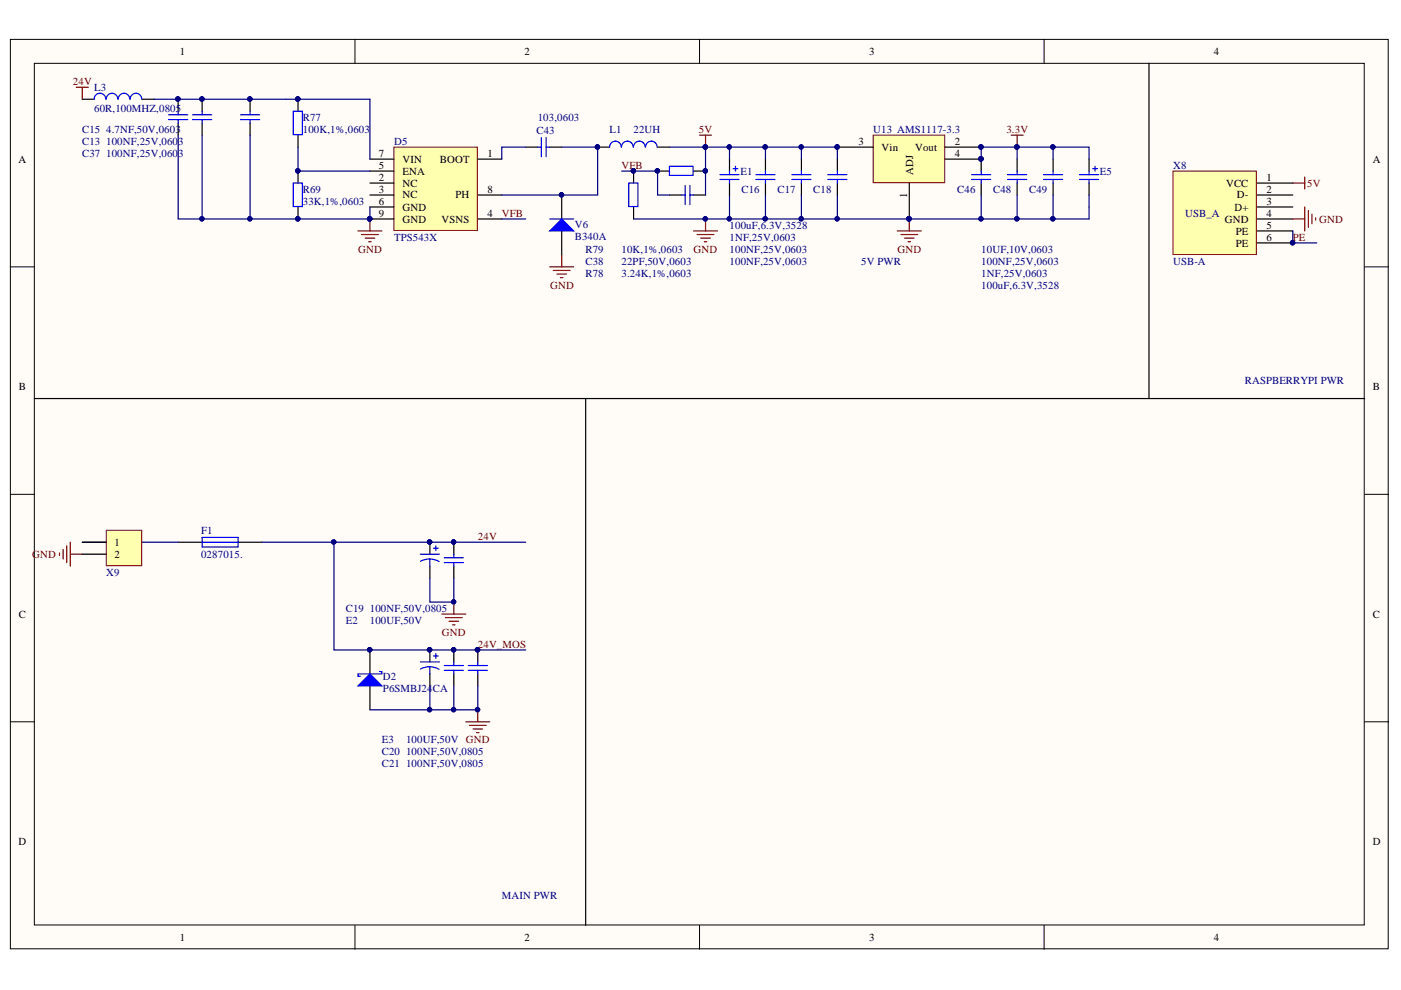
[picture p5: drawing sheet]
<svg xmlns="http://www.w3.org/2000/svg" width="297mm" height="210mm" viewBox="0 0 297 210" stroke-linecap="round" stroke-linejoin="round" font-family="sans-serif">
<defs><g id="words">
<g font-size="2.3">
<text x="38.1" y="11.7">1</text>
<text x="111.2" y="11.7">2</text>
<text x="184.3" y="11.7">3</text>
<text x="257.4" y="11.7">4</text>
<text x="3.9" y="34.5">A</text>
<text x="80.3" y="35.7">5</text>
<text x="80.3" y="33.2">7</text>
<text x="85.3" y="34.5">VIN</text>
<text x="93.3" y="34.5">BOOT</text>
<text x="103.3" y="33.2">1</text>
<text x="182" y="30.7">3</text>
<text x="186.9" y="31.9">Vin</text>
<text x="194" y="31.9">Vout</text>
<text x="202.5" y="30.7">2</text>
<text x="202.5" y="33.2">4</text>
<text x="291.1" y="34.5">A</text>
<text x="80.3" y="38.3">2</text>
<text x="80.3" y="40.8">3</text>
<text x="85.3" y="37">ENA</text>
<text x="85.3" y="39.5">NC</text>
<text x="103.3" y="40.8">8</text>
<text x="192.3" y="42" transform="rotate(-90 192.3 42)">1</text>
<text x="193.6" y="37" transform="rotate(-90 193.6 37)">ADJ</text>
<text x="260" y="39.5">VCC</text>
<text x="268.5" y="38.3">1</text>
<text x="268.5" y="40.8">2</text>
<text x="80.3" y="43.4">6</text>
<text x="80.3" y="46">9</text>
<text x="85.3" y="42.1">NC</text>
<text x="85.3" y="44.7">GND</text>
<text x="85.3" y="47.2">GND</text>
<text x="93.6" y="47.2">VSNS</text>
<text x="96.6" y="42.1">PH</text>
<text x="103.3" y="46">4</text>
<text x="259.7" y="47.2">GND</text>
<text x="261.7" y="44.7">D+</text>
<text x="262.3" y="42.1">D-</text>
<text x="268.5" y="43.4">3</text>
<text x="268.5" y="46">4</text>
<text x="262" y="49.8">PE</text>
<text x="262" y="52.3">PE</text>
<text x="268.5" y="48.5">5</text>
<text x="268.5" y="51">6</text>
<text x="4" y="82.7">B</text>
<text x="291.1" y="82.7">B</text>
<text x="24.3" y="115.8">1</text>
<text x="24.3" y="118.3">2</text>
<text x="4" y="131">C</text>
<text x="291.1" y="131">C</text>
<text x="3.9" y="179.2">D</text>
<text x="291.1" y="179.2">D</text>
<text x="38.1" y="199.5">1</text>
<text x="111.2" y="199.5">2</text>
<text x="184.3" y="199.5">3</text>
<text x="257.4" y="199.5">4</text>
</g>
<g font-size="2.3" fill="#800000">
<text x="15.5" y="18">24V</text>
<text x="148.2" y="28.1">5V</text>
<text x="213.4" y="28.1">3.3V</text>
<text x="131.8" y="35.7">VFB</text>
<text x="277.1" y="39.5">5V</text>
<text x="106.4" y="46">VFB</text>
<text x="279.7" y="47.2">GND</text>
<text x="75.9" y="53.6">GND</text>
<text x="147.1" y="53.6">GND</text>
<text x="190.3" y="53.6">GND</text>
<text x="274.1" y="51">PE</text>
<text x="116.6" y="61.2">GND</text>
<text x="6.9" y="118.3">GND</text>
<text x="101.3" y="114.5">24V</text>
<text x="93.7" y="134.8">GND</text>
<text x="101.3" y="137.3">24V_MOS</text>
</g>
<g font-size="2.3" fill="#000080">
<text x="20" y="19.3">L3</text>
<text x="20" y="23.8">60R,100MHZ,0805</text>
<text x="17.4" y="28.1">C15</text>
<text x="22.5" y="28.1">4.7NF,50V,0603</text>
<text x="64.2" y="25.6">R77</text>
<text x="64.2" y="28.1">100K,1%,0603</text>
<text x="113.7" y="28.4">C43</text>
<text x="114" y="25.6">103,0603</text>
<text x="129.2" y="28.1">L1</text>
<text x="134.3" y="28.1">22UH</text>
<text x="185.1" y="28.1">U13 AMS1117-3.3</text>
<text x="17.4" y="30.7">C13</text>
<text x="17.4" y="33.2">C37</text>
<text x="22.5" y="30.7">100NF,25V,060</text>
<text x="22.5" y="33.2">100NF,25V,060</text>
<text x="37.8" y="30.7">3</text>
<text x="37.8" y="33.2">3</text>
<text x="83.6" y="30.7">D5</text>
<text x="248.7" y="35.7">X8</text>
<text x="64.2" y="40.8">R69</text>
<text x="157" y="37">E1</text>
<text x="157.2" y="40.8">C16</text>
<text x="164.8" y="40.8">C17</text>
<text x="172.4" y="40.8">C18</text>
<text x="203" y="40.8">C46</text>
<text x="210.6" y="40.8">C48</text>
<text x="218.2" y="40.8">C49</text>
<text x="233.2" y="37">E5</text>
<text x="64.2" y="43.4">33K,1%,0603</text>
<text x="251.3" y="46">USB_A</text>
<text x="83.6" y="51">TPS543X</text>
<text x="121.9" y="48.3">V6</text>
<text x="121.9" y="50.8">B340A</text>
<text x="124.2" y="53.6">R79</text>
<text x="131.8" y="53.6">10K,1%,0603</text>
<text x="154.7" y="51">1NF,25V,0603</text>
<text x="154.7" y="53.6">100NF,25V,0603</text>
<text x="154.7" y="48.5">100uF,6.3V,3528</text>
<text x="208" y="53.6">10UF,10V,0603</text>
<text x="124.2" y="58.6">R78</text>
<text x="124.2" y="56.1">C38</text>
<text x="131.8" y="58.6">3.24K,1%,0603</text>
<text x="131.8" y="56.1">22PF,50V,0603</text>
<text x="154.7" y="56.1">100NF,25V,0603</text>
<text x="182.6" y="56.1">5V PWR</text>
<text x="208" y="56.1">100NF,25V,0603</text>
<text x="208" y="58.6">1NF,25V,0603</text>
<text x="248.7" y="56.1">USB-A</text>
<text x="208" y="61.2">100uF,6.3V,3528</text>
<text x="263.9" y="81.5">RASPBERRYPI PWR</text>
<text x="42.6" y="113.2">F1</text>
<text x="42.6" y="118.3">0287015.</text>
<text x="22.5" y="122.1">X9</text>
<text x="73.3" y="129.7">C19</text>
<text x="78.4" y="129.7">100NF,50V,0805</text>
<text x="73.3" y="132.2">E2</text>
<text x="78.4" y="132.2">100UF,50V</text>
<text x="81.2" y="144.2">D2</text>
<text x="81.2" y="146.7">P6SMBJ24</text>
<text x="91.8" y="146.7">CA</text>
<text x="80.9" y="157.6">E3</text>
<text x="80.9" y="160.1">C20</text>
<text x="86.1" y="157.6">100UF,50V GND</text>
<text x="86.1" y="160.1">100NF,50V,0805</text>
<text x="80.9" y="162.7">C21</text>
<text x="86.1" y="162.7">100NF,50V,0805</text>
<text x="106.4" y="190.6">MAIN PWR</text>
</g>
</g></defs>
<g fill="#fffcf8" stroke="#000" stroke-width=".21">
<path d="M2.2 8.4h292.1v192.8h-292.1z"/>
<path d="M7.3 13.4h281.9v182.7h-281.9z"/>
</g>
<path d="M75.3 8.4v5M148.3 8.4v5M221.4 8.4v5M2.2 56.6h5.1M289.3 56.6h5.1M2.2 104.8h5.1M289.3 104.8h5.1M2.2 153h5.1M289.3 153h5.1M75.3 196.2v5.1M148.3 196.2v5.1M221.4 196.2v5.1" fill="none" stroke="#000" stroke-width=".21"/>
<path d="M37.8 115h5.1M50.5 115h5.1M78.4 137.8v5.1M78.4 145.4v5.1" fill="none" stroke="#000" stroke-width=".25"/>
<path d="M42.9 113.9h7.6v2.1h-7.6zM42.9 115h7.6" fill="none" stroke="#00f" stroke-width=".25"/>
<path d="M12.6 117.2v.6M13.4 116.5v2M14.1 115.7v3.6M14.9 115v5M14.9 117.5h2.5" fill="none" stroke="#800000" stroke-width=".25"/>
<g fill="#000080" stroke="#000080" stroke-width=".21">
<circle cx="101.2" cy="137.8" r=".46"/>
<circle cx="78.4" cy="137.8" r=".46"/>
</g>
<path d="M75.9 145.4l2.5-2.5 2.6 2.5z" fill="#00f"/>
<g fill="none" stroke="#00f" stroke-width=".25">
<path d="M89.1 117.5h4.1M91.1 118.5l.9 .1 1.1 .5M91.1 118.5l-1.2 .2-.8 .3M91.1 118.5v1.5M91.9 116.2h1M92.4 115.7v1M94.2 119.3h4.1M94.2 118.3h4.1M96.2 117.5v.8M96.2 119.3v.7M91.9 139.1h1M92.4 138.6v1"/>
<path d="M75.9 145.4l2.5-2.5 2.6 2.5zM80.5 142.4h.5v.5h-5.1v.5h.5M89.1 140.3h4.1M91.1 141.4l.9 .1 1.1 .4M91.1 141.4l-1.2 .1-.8 .4M91.1 141.4v1.5M94.2 142.1h4.1M94.2 141.1h4.1M96.2 140.3v.8M96.2 142.1v.8M99.3 142.1h4M99.3 141.1h4"/>
<path d="M101.3 140.3v.8M101.3 142.1v.8"/>
</g>
<g fill="#000080" stroke="#000080" stroke-width=".21">
<circle cx="78.4" cy="137.8" r=".46"/>
<circle cx="91.1" cy="114.9" r=".46"/>
<circle cx="96.2" cy="114.9" r=".46"/>
<circle cx="96.2" cy="127.6" r=".46"/>
<circle cx="91.1" cy="137.8" r=".46"/>
<circle cx="96.2" cy="137.8" r=".46"/>
<circle cx="101.2" cy="137.8" r=".46"/>
<circle cx="96.2" cy="150.5" r=".46"/>
<circle cx="91.1" cy="150.5" r=".47"/>
<circle cx="101.2" cy="150.5" r=".47"/>
</g>
<path d="M91.1 115v2.5M96.2 115v2.5M91.1 120v2.6M91.1 137.8v2.5M96.2 120v2.6M96.2 137.8v2.5M101.3 137.8v2.5M91.1 142.9v2.5M96.2 142.9v2.5M101.3 142.9v2.5" fill="none" stroke="#000" stroke-width=".25"/>
<path d="M91.1 122.6v5.1h5.1v-5.1M91.1 145.4v5.1M96.2 145.4v5.1" fill="none" stroke="#000080" stroke-width=".25"/>
<path d="M93.7 130.2h5.1M94.4 131h3.6M95.2 131.7h2M96 132.5h.5M96.2 127.7v2.5M98.8 153h5M99.5 153.8h3.6M100.3 154.6h2M101 155.3h.6M101.3 150.5v2.5" fill="none" stroke="#800000" stroke-width=".25"/>
<path d="M248.7 36.3h17.7v17.7h-17.7z" fill="#ffffb0" stroke="#800000" stroke-width=".21"/>
<g fill="none" stroke="#000" stroke-width=".25">
<path d="M243.6 13.4v71.1M208 33.7v2.6M208 38.8v2.6M215.7 33.7v2.6M215.7 38.8v2.6M223.3 33.7v2.6M223.3 38.8v2.6M266.5 38.8h7.6M266.5 41.4h7.6M266.5 43.9h7.6M266.5 46.4h7.6M266.5 49h7.6"/>
<path d="M266.5 51.5h7.6M7.3 84.5h282M124.2 84.5v111.7"/>
</g>
<g fill="#000080" stroke="#000080" stroke-width=".21">
<circle cx="274" cy="51.5" r=".46"/>
<circle cx="208" cy="33.7" r=".46"/>
<circle cx="215.6" cy="46.4" r=".47"/>
<circle cx="208" cy="46.4" r=".46"/>
<circle cx="215.6" cy="31.2" r=".47"/>
<circle cx="192.7" cy="46.4" r=".47"/>
</g>
<g fill="none" stroke="#800000" stroke-width=".25">
<path d="M214.4 28.7h2.5M215.7 28.7v2.5M274.1 38.8h2.5M276.6 37.5v2.6M190.2 49h5.1M191 49.7h3.6M191.8 50.5h2M192.5 51.3h.5M192.8 46.4v2.6M274.1 46.4h2.5M276.6 43.9v5.1M277.4 44.7v3.5"/>
<path d="M278.2 45.4v2M278.9 46.2v.5"/>
</g>
<path d="M215.7 31.2v2.5M208 41.4v5M215.7 41.4v5M274.1 49v2.5h5.1" fill="none" stroke="#000080" stroke-width=".25"/>
<path d="M206 37h4.1M206 38.1h4.1M208 36.3v.7M208 38.1v.7M213.6 37h4.1M213.6 38.1h4.1M215.7 36.3v.7M215.7 38.1v.7M221.2 37h4.1M221.2 38.1h4.1M223.3 36.3v.7M223.3 38.1v.7" fill="none" stroke="#00f" stroke-width=".25"/>
<path d="M185.1 28.7h15.2v10h-15.2z" fill="#ffffb0" stroke="#800000" stroke-width=".21"/>
<g fill="none" stroke="#000" stroke-width=".25">
<path d="M17.4 21h2.6M30.2 21h2.5M37.8 21v2.6M37.8 26.1v2.6M42.9 21v2.6M42.9 26.1v2.6M53 21v2.6M53 26.1v2.6M63.2 21v2.6M63.2 28.7v2.5M111.5 31.2h2.5M116.5 31.2h2.6"/>
<path d="M126.7 31.2h2.6M134.3 36.3v2.5M139.4 31.2h2.6M139.4 36.3h2.6M147 36.3h2.6M154.7 33.7v2.6M154.7 38.8v2.6M162.3 33.7v2.6M162.3 38.8v2.6M169.9 33.7v2.6M169.9 38.8v2.6M177.5 31.2h7.7"/>
<path d="M177.5 33.7v2.6M177.5 38.8v2.6M192.8 38.8v7.6M200.4 31.2h7.6M200.4 33.7h7.6M230.9 33.7v2.6M230.9 38.8v2.6M134.3 43.9v2.5M142 41.4h2.5M147 41.4h2.6"/>
</g>
<g fill="#000080" stroke="#000080" stroke-width=".21">
<circle cx="192.7" cy="46.4" r=".47"/>
<circle cx="208" cy="31.2" r=".46"/>
<circle cx="177.5" cy="31.2" r=".46"/>
<circle cx="208" cy="33.7" r=".46"/>
<circle cx="215.6" cy="31.2" r=".47"/>
<circle cx="223.2" cy="31.2" r=".47"/>
<circle cx="223.2" cy="46.4" r=".47"/>
<circle cx="208" cy="46.4" r=".46"/>
<circle cx="215.6" cy="46.4" r=".47"/>
<circle cx="177.5" cy="46.4" r=".46"/>
<circle cx="37.7" cy="21" r=".46"/>
<circle cx="162.2" cy="31.2" r=".47"/>
<circle cx="169.9" cy="31.2" r=".46"/>
<circle cx="154.6" cy="46.4" r=".46"/>
<circle cx="162.2" cy="46.4" r=".47"/>
<circle cx="169.9" cy="46.4" r=".46"/>
<circle cx="42.8" cy="21" r=".46"/>
<circle cx="42.8" cy="46.4" r=".46"/>
<circle cx="63.1" cy="21" r=".46"/>
<circle cx="126.7" cy="31.2" r=".46"/>
<circle cx="149.5" cy="36.2" r=".46"/>
<circle cx="139.4" cy="36.2" r=".46"/>
<circle cx="134.3" cy="36.2" r=".46"/>
<circle cx="149.5" cy="31.2" r=".46"/>
<circle cx="78.4" cy="46.4" r=".47"/>
<circle cx="149.5" cy="46.4" r=".46"/>
<circle cx="154.6" cy="31.2" r=".46"/>
<circle cx="53" cy="46.4" r=".46"/>
<circle cx="53" cy="21" r=".46"/>
<circle cx="63.1" cy="46.4" r=".46"/>
</g>
<g fill="none" stroke="#000080" stroke-width=".25">
<path d="M32.7 21h45.7M37.8 28.7v17.7h5.1v-17.7M53 28.7v17.7h25.4M131.8 36.3h7.6v5.1h2.6M142 31.2h12.7M149.6 31.2v10.2M154.7 33.7v-2.5h22.8v2.5M162.3 31.2v2.5M169.9 31.2v2.5M208 33.7v-2.5h15.3v2.5M223.3 31.2h7.6v2.5M42.9 46.4h10.1"/>
<path d="M134.3 46.4h20.4M154.7 41.4v5h7.6v-5M169.9 41.4v5M177.5 41.4v5h-15.2M223.3 41.4v5M230.9 41.4v5h-53.4"/>
</g>
<g fill="none" stroke="#00f" stroke-width=".25">
<path d="M22.4 21a1.23 1.23 0 0 0-1.2-1.2 1.23 1.23 0 0 0-1.2 1.2M25 21a1.22 1.22 0 0 0-1.3-1.2 1.22 1.22 0 0 0-1.2 1.2M27.5 21a1.22 1.22 0 0 0-1.2-1.2 1.22 1.22 0 0 0-1.2 1.2M30 21a1.22 1.22 0 0 0-1.2-1.2 1.22 1.22 0 0 0-1.2 1.2M35.7 24.3h4.1M35.7 25.4h4.1M37.8 23.6v.7M37.8 25.4v.7M40.8 24.3h4.1M40.8 25.4h4.1M42.9 23.6v.7M42.9 25.4v.7"/>
<path d="M51 24.3h4.1M51 25.4h4.1M53 23.6v.7M53 25.4v.7M62.2 23.6h1.9v5h-1.9zM114 31.2h.8M114.8 29.2v4M115.8 29.2v4M115.8 31.2h.7M131.7 31.2a1.22 1.22 0 0 0-1.2-1.3 1.22 1.22 0 0 0-1.2 1.3M133.3 38.8h2v5h-2zM134.2 31.2a1.23 1.23 0 0 0-1.2-1.3 1.23 1.23 0 0 0-1.2 1.3"/>
<path d="M136.8 31.2a1.23 1.23 0 0 0-1.3-1.3 1.23 1.23 0 0 0-1.2 1.3M139.3 31.2a1.22 1.22 0 0 0-1.2-1.3 1.22 1.22 0 0 0-1.2 1.3M141.9 35.3h5v1.9h-5zM145.3 39.3v4.1M146.3 39.3v4.1M152.6 37h4.1M152.6 38.1h4.1M154.7 36.3v.7M154.7 38.1v.7M155.4 35.8h1M155.9 35.3v1M160.3 37h4"/>
<path d="M160.3 38.1h4M162.3 36.3v.7M162.3 38.1v.7M167.9 37h4M167.9 38.1h4M169.9 36.3v.7M169.9 38.1v.7M175.5 37h4.1M175.5 38.1h4.1M177.5 36.3v.7M177.5 38.1v.7M228.9 37h4"/>
<path d="M228.9 38.1h4M230.9 36.3v.7M230.9 38.1v.7M231.7 35.8h1M232.2 35.3v1M144.5 41.4h.8M146.3 41.4h.7"/>
</g>
<g fill="none" stroke="#800000" stroke-width=".25">
<path d="M16.2 18.5h2.5M17.4 18.5v2.5M148.3 28.7h2.6M149.6 28.7v2.5M75.9 49h5.1M76.7 49.7h3.5M77.4 50.5h2M78.2 51.3h.5M78.4 46.4v2.6M147 49h5.1M147.8 49.7h3.6M148.6 50.5h2"/>
<path d="M149.3 51.3h.5M149.6 46.4v2.6"/>
</g>
<path d="M83.5 31.2h17.7v17.7h-17.7z" fill="#ffffb0" stroke="#800000" stroke-width=".21"/>
<g fill="none" stroke="#000" stroke-width=".25">
<path d="M63.2 36.3v2.5M78.4 33.7h5.1M78.4 36.3h5.1M78.4 38.8h5.1M101.3 33.7h5.1M63.2 43.9v2.5M78.4 41.4h5.1M78.4 43.9h5.1M78.4 46.4h5.1M101.3 41.4h5.1M101.3 46.4h5.1M119.1 41.4v5"/>
<path d="M119.1 49v5"/>
</g>
<g fill="#000080" stroke="#000080" stroke-width=".21">
<circle cx="78.4" cy="46.4" r=".47"/>
<circle cx="63.1" cy="36.2" r=".46"/>
<circle cx="119" cy="41.3" r=".46"/>
<circle cx="126.7" cy="31.2" r=".46"/>
<circle cx="63.1" cy="46.4" r=".46"/>
</g>
<path d="M63.2 31.2v5.1h15.2M78.4 21v12.7M111.5 31.2h-5.1v2.5M119.1 31.2h7.6v10.2h-20.3M78.4 43.9v2.5M106.4 46.4h5.1" fill="none" stroke="#000080" stroke-width=".25"/>
<path d="M62.2 38.8h1.9v5h-1.9z" fill="none" stroke="#00f" stroke-width=".25"/>
<path d="M116.5 49l2.6-2.6 2.5 2.6z" fill="#00f"/>
<path d="M116.5 49l2.6-2.6 2.5 2.6zM116.5 46.4h5.1" fill="none" stroke="#00f" stroke-width=".25"/>
<circle cx="119" cy="41.3" r=".46" fill="#000080" stroke="#000080" stroke-width=".21"/>
<path d="M116.5 56.6h5.1M117.3 57.3h3.6M118.1 58.1h2M118.8 58.9h.5M119.1 54v2.6" fill="none" stroke="#800000" stroke-width=".25"/>
<path d="M17.4 115h20.4" fill="none" stroke="#000080" stroke-width=".25"/>
<path d="M22.5 112.4h7.5v7.5h-7.5z" fill="#ffffb0" stroke="#800000" stroke-width=".21"/>
<path d="M17.4 115h5.1M17.4 117.5h5.1" fill="none" stroke="#000" stroke-width=".25"/>
<path d="M55.6 115h15.2v22.8h40.7M70.8 115h40.7M101.3 145.4v5.1h-22.9" fill="none" stroke="#000080" stroke-width=".25"/>
<g fill="#000080" stroke="#000080" stroke-width=".21">
<circle cx="91.1" cy="150.5" r=".47"/>
<circle cx="96.2" cy="150.5" r=".46"/>
<circle cx="101.2" cy="150.5" r=".47"/>
<circle cx="70.8" cy="114.9" r=".46"/>
<circle cx="78.4" cy="137.8" r=".46"/>
<circle cx="91.1" cy="137.8" r=".46"/>
<circle cx="96.2" cy="137.8" r=".46"/>
<circle cx="101.2" cy="137.8" r=".46"/>
<circle cx="91.1" cy="114.9" r=".46"/>
<circle cx="96.2" cy="114.9" r=".46"/>
</g>
<use href="#words"/>
</svg>
